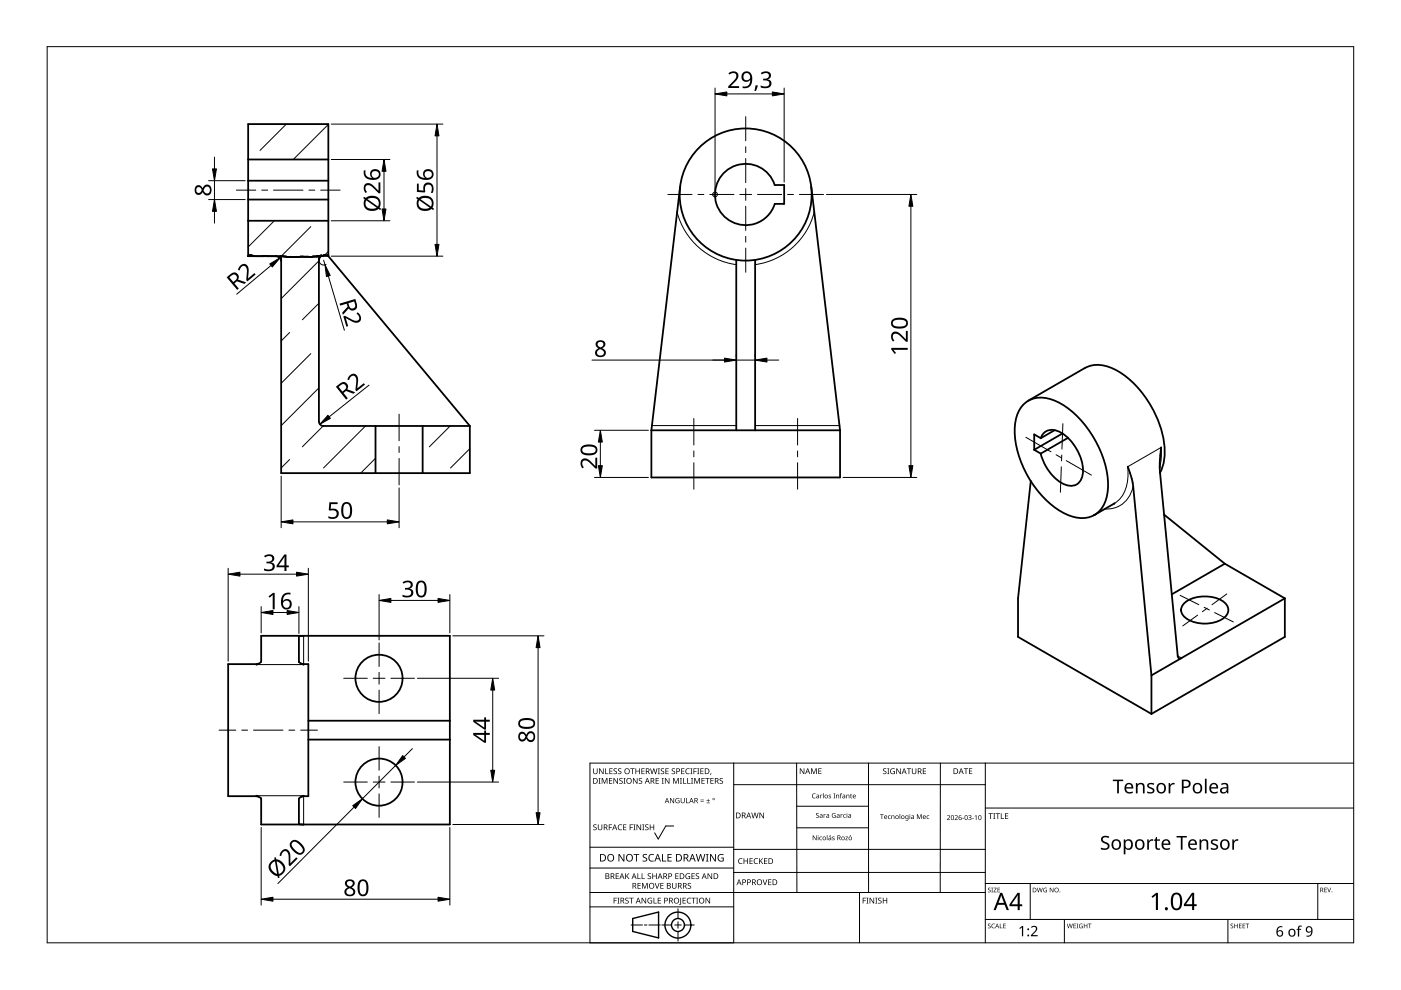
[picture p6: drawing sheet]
<svg xmlns="http://www.w3.org/2000/svg" width="297mm" height="210mm" viewBox="0 0 297 210" stroke-linecap="round" stroke-linejoin="round" font-family="sans-serif">
<g fill="none" stroke="#000" stroke-width=".21">
<path d="M60.7 26.3l-5.6 5.6M69.6 26.4l-7.4 7.4M58.2 46.8l-5.6 5.6M59.6 54.3h.1M65.9 48.1l-6.3 6.2M67.6 55.3l-8 8M69.6 53.3l-.8 .8M61.4 70.5l-1.8 1.8M65.9 75l-6.3 6.3M67.6 64.3l-3.5 3.5M61.4 97.4l-1.8 1.8M67.6 82.2l-8 8"/>
<path d="M68.5 90.3l-4.4 4.4M77.5 90.3l-8.9 8.9M79.6 97.2l-3.1 3.1M95.5 90.3l-4.5 4.4M99.6 95.1l-4.1 4.1"/>
</g>
<path d="M52.6 54.3a1.36 1.36 0 0 1 1.3 0M55.6 54.3h1.1M59 54.4l3.9 .1M62.9 54.5h-.6M63.8 54.4l-.9 .1M63.8 54.4h.8M66.4 54.4h-1.8M66.7 54.4h-.3M67.1 54.4h-.4M67.6 54.3l-.5 .1M69.6 54.2l-.8-.1-.4 .2-.3-.1-.5 .1" fill="none" stroke="#000" stroke-width=".38"/>
<g fill="none" stroke="#000" stroke-width=".38">
<path d="M52.6 38.3h17M52.6 33.8h17M144.2 39.6l-6.1 51.6M164.3 39.3a6.5 6.5 0 0 0-10-3.3 6.5 6.5 0 0 0 0 10.5 6.5 6.5 0 0 0 10-3.3M164.3 39.2h2v4h-2M172 39.6l6.1 51.6M52.6 54.3v-28h17v28M52.6 42.3h17M52.6 46.8h17M52.6 54.3h6M52.6 54.3l.5-.2 .8 .2M52.6 54.3h.1"/>
<path d="M55.6 54.3h1.1M59 54.4l-.4-.1a.98 .98 0 0 1 1 1M59 54.4l.6-.1v46h40v-10M62.3 54.5h.5M62.9 54.5h-.5M67.1 54.4l.5-.1zM67.6 54.3v35M67.6 54.3h.1M67.9 54.5l-.3 .7M68.3 54.2l-.5 .3M68.3 54.2l-.7 .1M68.6 54.2h-.3"/>
<path d="M68.6 54.2h.5M68.6 54.2h.1M68.7 54.1l-.1 .1M68.8 54.1h-.1M68.8 54.1l.3 .1M69.1 54.2h.2M69.3 54.2h.2M69.5 54.2l30.1 36.1M69.5 54.2h-.2M69.5 54.2h.1M156.1 55.1v36.1M160.1 55.1v36.1"/>
<path d="M67.6 89.3a1.07 1.07 0 0 0 1 1.1M79.6 90.3v10M89.6 90.3v10M99.6 90.3h-31M138.1 91.2h40M138.1 91.2v10h40v-10M217.3 85.5a5.9 5.9 0 0 1 6.6-.4 21.5 21.5 0 0 1 10.8 15.1 10.3 10.3 0 0 1-1.2 7.7 5.8 5.8 0 0 1-7.4 1.2 21 21 0 0 1-10.9-19 7.1 7.1 0 0 1 2.1-4.6zM218 84.9l12-6.9a6.8 6.8 0 0 1 7.1 .7 21.9 21.9 0 0 1 9.8 17.6 8.8 8.8 0 0 1-1 4M220.6 92.9a2.53 2.53 0 0 1 3.7-1.5 9.9 9.9 0 0 1 5.3 9.1 2.63 2.63 0 0 1-4.2 2.1 10.4 10.4 0 0 1-4.8-6.4M220.7 92.9l-1.4-.8v3.3M223.6 91.2l-2.9 1.7M225.3 91.9l-6 3.5"/>
<path d="M226.4 92.8l-5.7 3.4-1.4-.8M239.1 99h.1M239.1 99l.9 2.5 .3 1.7 3.8 40M246.2 94.9l-.3 3v2l3.8 39.2 .3 .5 .5-.1M246.2 94.9h.1M218.5 102l-2.7 24.9v8.1l28.3 16.4M236.3 106.7v.1M236.3 106.7l-4.3 2.5M246.8 109.1l12.9 10.4M259.7 119.5l-11.3 6.5M259.7 119.5l12.7 7.4M64.3 134.8l-.9 .1v5.5"/>
<path d="M251.3 127.7a7.5 7.5 0 0 1 8.3 0 2.07 2.07 0 0 1 .8 2 2.07 2.07 0 0 1-1.4 1.7 7.1 7.1 0 0 1-8.2-.9 1.84 1.84 0 0 1 .5-2.8zM272.4 126.9v8.1l-28.3 16.4M272.4 126.9l-28.3 16.3M54.4 140.8h-6v28h6M54.4 140.9h.1M54.7 140.8h-.3M54.8 140.7l-.4 .2M55.4 140.3l-.6 .4M55.4 140.3v-5.5h40v40h-40v-5.5l-.6-.4M63.4 140.4l1 .5M64 140.8h.3M64.4 140.8h1v28h-1"/>
<path d="M65.4 156.8h30M95.4 152.8h-30M244.1 143.2v8.2M54.4 168.8l.3 .1M54.4 168.7h.1M54.4 168.7l.4 .2M64 168.9l-.6 .4v5.4l.9 .2M64.3 168.8l-.2 .1M64.4 168.7l-.4 .2"/>
<circle cx="158.1" cy="41.2" r="14"/>
<circle cx="80.4" cy="143.8" r="5"/>
<circle cx="80.4" cy="165.8" r="5"/>
</g>
<path d="M68.6 54.2h.1M143.6 45a15.1 15.1 0 0 0 12.5 11.1M172.6 45a15 15 0 0 1-12.5 11.1M156.1 90.2h-17.9M178 90.2h-17.9M239.1 99a8.3 8.3 0 0 1-2.2 7.3l-.6 .4M239.1 99l7.1-4.1v2.5l-.3 1.7M240.2 103.2a5.7 5.7 0 0 1-5.9 4.7M64.4 134.8v6.1l-10-.1M249.7 139.1l.8 .4M54.4 168.8l10-.1v6.1" fill="none" stroke="#000" stroke-width=".21"/>
<path d="M10 9.9h277v190h-277z" fill="none" stroke="#000" stroke-width=".21"/>
<g fill="none" stroke="#000" stroke-width=".21">
<path d="M125.1 179.6h30.5M142.8 175.1h-1.6l-1.6 2.8-.8-1.3M155.6 166.4h53.3M155.6 161.8v38.1h-30.5v-38.1h161.9M168.9 161.8l.1 27.4M184.1 161.8l.1 27.4M184.1 170.9h-15.2M184.1 175.5h-15.2M199.4 161.8l-.1 27.4M208.9 161.8v38.1M287 171.3h-78.1M125.1 192.3h30.5"/>
<path d="M125.1 189.2h83.8M133.8 196.1h2.4M136.6 196.1h.6M140 196.1h-2.4M140.3 196.1h2.1M143.1 196.1h1.3M143.7 195.4v1.4M143.7 197.5v2M143.7 192.7v2M147.2 196.1h-2.1M155.5 185h53.4M155.6 180.1h53.3"/>
<path d="M155.6 184h-30.5M182.2 189.2v10.7M218.4 187.3v7.6M225.7 194.9v5M260.3 194.9v5M279.4 187.3v7.6M287 194.9h-78.1M287 187.3h-78.1"/>
</g>
<g fill="#000">
<path d="M125.8 174.9l.5-.1h.2l-.1 .2a.25 .25 0 0 0-.3-.1 .25 .25 0 0 0 0 .4 .42 .42 0 0 1 .4 .5 .42 .42 0 0 1-.7 .2v-.1a.27 .27 0 0 0 .5 0 .27 .27 0 0 0-.1-.4l-.4-.2zM125.8 162.9h.1v.8a.32 .32 0 0 0 .3 .3 .32 .32 0 0 0 .3-.3v-.8h.2v.8a.47 .47 0 0 1-.5 .4 .47 .47 0 0 1-.4-.4zM126.9 165h.4l-.1 .1v1l.1 .1h-.4l.1-.1v-1zM126.8 174.8h.1v.8a.32 .32 0 0 0 .3 .3 .32 .32 0 0 0 .3-.3v-.8h.2v.8a.47 .47 0 0 1-.5 .4 .47 .47 0 0 1-.4-.4zM127 162.9h.2l.6 1v-1h.2v1.2h-.2l-.7-1 .1 1h-.2zM127.6 165h.2l.4 1 .4-1h.2v1.2h-.2v-1.1l-.4 1.1h-.1l-.4-1.1v1.1h-.1zM128.3 162.9h.2v1.1h.5v.1h-.7zM129.1 174.8h.7v.1h-.6v.5h.5v.1h-.5v.5h-.1zM129.1 165h.7v.1h-.5v.4h.5v.1h-.5v.4h.5v.2h-.7zM129.2 162.9h.7v.1h-.5v.4h.4v.2h-.4v.4h.5v.1h-.7zM130.1 163l.5-.1 .2 .1v.1a.25 .25 0 0 0-.4-.1 .25 .25 0 0 0 0 .4 .42 .42 0 0 1 .4 .5 .42 .42 0 0 1-.7 .2v-.1a.27 .27 0 0 0 .5 0 .27 .27 0 0 0-.1-.4l-.4-.2zM130.1 165h.1l.7 1v-1h.1v1.2h-.2l-.6-1v1h-.1z"/>
<path d="M131.1 175l.5-.2 .3 .1-.1 .1a.49 .49 0 0 0-.7 .4 .49 .49 0 0 0 .8 .4 .57 .57 0 0 1-.8 0 .57 .57 0 0 1 0-.8zM131.1 163l.4-.1 .2 .1v.1a.25 .25 0 0 0-.4-.1 .25 .25 0 0 0 0 .4 .42 .42 0 0 1 .4 .5 .42 .42 0 0 1-.6 .2v-.1a.27 .27 0 0 0 .4 0 .27 .27 0 0 0-.1-.4l-.3-.2zM131.4 165.1l.4-.2 .2 .1v.1a.25 .25 0 0 0-.4-.1 .25 .25 0 0 0 0 .4l.4 .2v.4l-.4 .2-.3-.1 .1-.1a.27 .27 0 0 0 .4 .1 .27 .27 0 0 0-.1-.4l-.4-.3zM132.2 165h.4l-.1 .1v1l.1 .1h-.4l.1-.1v-1zM132.1 174.8h.7v.1h-.5v.4h.5v.1h-.5v.5h.5v.1h-.7zM133.5 174.8h.7v.1h-.5v.5h.5v.1h-.5v.5h-.2zM133.6 162.9h.9v.1h-.3v1.1h-.2v-1.1h-.4zM134.3 174.8h.4l-.1 .1v1l.1 .1h-.4l.1-.1v-1zM134.2 165h.2l.6 1v-1h.2v1.2h-.2l-.7-1v1h-.1zM134.7 162.9h.2v.5h.6v-.5h.2v1.2h-.2v-.5h-.6v.5h-.2zM135 174.8h.1l.7 1v-1h.1v1.2h-.2l-.6-1v1h-.1zM135.5 165.1l.4-.2 .2 .1v.1a.25 .25 0 0 0-.4-.1 .25 .25 0 0 0 0 .4l.4 .2v.4l-.4 .2-.3-.1 .1-.1a.27 .27 0 0 0 .4 .1 .27 .27 0 0 0-.1-.4l-.3-.3z"/>
<path d="M136.2 174.8h.4l-.1 .1v1l.1 .1h-.4l.1-.1v-1zM136 162.9h.7v.1h-.6v.4h.5v.2h-.5v.4h.6v.1h-.7zM136.8 174.9l.4-.1h.3l-.1 .2a.25 .25 0 0 0-.3-.1 .25 .25 0 0 0 0 .4 .42 .42 0 0 1 .4 .5 .42 .42 0 0 1-.7 .2v-.1a.27 .27 0 0 0 .5 0 .27 .27 0 0 0-.1-.4l-.4-.2zM137.8 174.8h.1v.5h.6v-.5h.2v1.2h-.2v-.6h-.6v.6h-.1zM137.8 162.9h.2l.3 1 .2-1h.2l.3 1 .2-1h.2l-.3 1.2h-.2l-.3-1-.3 1h-.1zM139 165h.7v.1h-.5v.4h.5v.1h-.5v.4h.5v.2h-.7zM139.5 162.9h.4l-.1 .1v1l.1 .1h-.4l.1-.1v-1zM140.3 165h.4l-.1 .1v1l.1 .1h-.4l.1-.1v-1zM140.1 163l.5-.1 .2 .1v.1a.25 .25 0 0 0-.4-.1 .25 .25 0 0 0 0 .4 .42 .42 0 0 1 .4 .5 .42 .42 0 0 1-.7 .2l.1-.1a.27 .27 0 0 0 .4 0 .27 .27 0 0 0-.1-.4l-.4-.2zM141.1 162.9h.7v.1h-.6v.4h.5v.2h-.5v.4h.6v.1h-.7zM141 165h.1l.7 1v-1h.1v1.2h-.1l-.7-1v1h-.1zM142.1 169.2h.1l.6 .9v-.9h.1v1.1h-.1l-.6-.9v.9h-.1z"/>
<path d="M142.5 163l.4-.1 .2 .1v.1a.25 .25 0 0 0-.4-.1 .25 .25 0 0 0 0 .4 .42 .42 0 0 1 .4 .5 .42 .42 0 0 1-.6 .2v-.1a.27 .27 0 0 0 .4 0 .27 .27 0 0 0-.1-.4l-.4-.2zM142.7 165h.2l.4 1 .4-1h.2v1.2h-.1v-1.1l-.4 1.1h-.2l-.4-1.1v1.1h-.1zM143.3 169.3l.5-.1 .3 .1-.1 .1a.45 .45 0 0 0-.7 .3 .45 .45 0 0 0 .6 .5v-.4h-.2v-.1h.4v.6a.6 .6 0 0 1-.8-.2 .6 .6 0 0 1 0-.8zM144.2 165h.4l-.2 .1v1l.2 .1h-.4l.1-.1v-1zM144.8 165h.2v1h.5v.2h-.7zM144.4 162.9h.7v.1h-.5v.4h.5v.2h-.5v.4h.5v.1h-.7zM144.3 169.2h.2v.7a.28 .28 0 0 0 .2 .3 .28 .28 0 0 0 .3-.3v-.7h.2v.7a.42 .42 0 0 1-.5 .4 .42 .42 0 0 1-.4-.4zM145.5 169.2h.1v1h.5v.1h-.6zM145.7 165h.2v1h.5v.2h-.7zM145.5 163.1l.3-.2 .4 .1v.1l-.3-.1a.49 .49 0 0 0-.4 .7 .49 .49 0 0 0 .7 .3 .57 .57 0 0 1-.8-.1 .57 .57 0 0 1 0-.8zM146.4 162.9h.4l-.1 .1v1l.1 .1h-.4l.1-.1v-1zM146.5 165h.5l-.2 .1v1l.2 .1h-.5l.2-.1v-1z"/>
<path d="M147 162.9h.7v.1h-.5v.5h.5v.1h-.5v.5h-.2zM147.2 165h.2l.4 1 .4-1h.2v1.2h-.2l.1-1.1-.5 1.1h-.1l-.4-1.1v1.1h-.1zM147.8 162.9h.5l-.2 .1v1l.2 .1h-.5l.2-.1v-1zM148.5 169.9h.7v.1h-.7zM148.5 169.5h.7v.2h-.7zM148.5 162.9h.7v.1h-.6v.4h.5v.2h-.5v.4h.6v.1h-.7zM148.7 165h.7v.1h-.5v.4h.5v.1h-.5v.4h.5v.2h-.7zM149.8 170.2h.7v.1h-.7zM149.5 165h.9v.1h-.3v1.1h-.2v-1.1h-.4zM150.1 169.4l.1 .3h.3l-.3 .1v.3l-.1-.3h-.3l.3-.1zM150.7 163.9h.1l-.2 .4zM150.6 165h.7v.1h-.5v.4h.5v.1h-.5v.4h.5v.2h-.7z"/>
<path d="M152.6 165.1l.4-.2 .3 .1-.1 .1a.25 .25 0 0 0-.4-.1 .25 .25 0 0 0 0 .4l.4 .2 .1 .4-.4 .2-.4-.1 .1-.1a.27 .27 0 0 0 .5 .1 .27 .27 0 0 0-.1-.4l-.4-.3zM159.3 172.3h.2l.2 1 .3-1h.1l.3 1 .3-1h.1l-.3 1.2h-.1l-.3-1-.3 1h-.2zM161 172.3h.2l.6 1v-1h.2v1.2h-.2l-.6-1v1h-.2zM169.6 162.9h.2l.6 1v-1h.1v1.2h-.1l-.7-1v1h-.1zM172 162.9h.2l.4 1 .3-1h.3v1.2h-.2v-1l-.4 1h-.1l-.4-1.1v1.1h-.1zM172.3 168.4l.6-.1h-.2a.42 .42 0 0 0-.4 .6 .42 .42 0 0 0 .6 .2 .48 .48 0 0 1-.7 0 .48 .48 0 0 1 .1-.7zM172.3 177.1h.2l.5 .9v-.9h.1v1h-.1l-.6-.8v.8h-.1zM173.4 177.4h.1v.7h-.1zM173.1 172.5l.3-.1h.2v.1a.25 .25 0 0 0-.4 0 .25 .25 0 0 0 0 .3 .25 .25 0 0 0 .3 .1l.1 .2-.1 .2-.4 .1-.1-.2a.25 .25 0 0 0 .4 .2 .25 .25 0 0 0 0-.4l-.4-.2zM173.8 177.5l.3-.1 .1 .1a.28 .28 0 0 0-.4 .3 .28 .28 0 0 0 .5 .2l-.2 .2-.3-.1zM173.5 162.9h.7v.1h-.5v.4h.4v.1h-.4v.5h.5v.1h-.7zM173.9 168.5l.1 .1 .3-.1-.2 .2-.1 .6h-.1z"/>
<path d="M174.5 168.2h.1v1.1h-.1zM174.6 172.6l.1 .2 .4-.2-.3 .3v.5h-.2zM175.3 177.1h.1v1h-.1zM176 177l.1 .1-.2 .2zM175.7 168.6l.5-.1-.4 .2 .4 .3v.2h-.5v-.1l.3 .1a.2 .2 0 0 0 0-.3 .2 .2 0 0 0-.2 0zM176.5 172.5l.4-.1h.3l-.1 .1a.42 .42 0 0 0-.6 .4 .42 .42 0 0 0 .6 .4v-.3l-.3-.1h.4v.5a.56 .56 0 0 1-.7-.2 .56 .56 0 0 1 0-.7zM176.5 177.4h.5l-.5 .2 .5 .2-.1 .3h-.5v-.1h.4a.2 .2 0 0 0 0-.2 .2 .2 0 0 0-.3-.1zM176.7 168.2h.4l-.1 .1 .1 1h-.4l.1-.1zM177.3 168.5l.1 .1a.29 .29 0 0 1 .3-.1 .29 .29 0 0 1 .2 .3v.5h-.1v-.5a.21 .21 0 0 0-.3-.2 .21 .21 0 0 0-.1 .3v.4h-.1zM178.2 168.2h.4l-.3 .2 .2 .2h-.2v.7h-.1v-.7h-.2zM178.2 172.6l.2 .2 .3-.2-.3 .3v.5h-.2zM178.9 172.7l.3-.1 .1 .2a.28 .28 0 0 0-.4 .2 .28 .28 0 0 0 .4 .3 .36 .36 0 0 1-.5 0 .36 .36 0 0 1 .1-.6z"/>
<path d="M179.5 172.6h.1v.8h-.1zM179.2 177.4h.6l-.4 .6 .4 .1h-.6l.4-.6zM179.4 168.5l.2 .1a.29 .29 0 0 1 .3-.1 .29 .29 0 0 1 .2 .3v.5h-.1v-.5a.21 .21 0 0 0-.3-.2 .21 .21 0 0 0-.1 .3v.4h-.2zM180.3 177l.2 .1-.3 .2zM180.4 168.3l.1 .2h.2l-.2 .1v.5l.2 .2-.4-.2-.1-.6zM186.6 172.6h.8v.1h-.4v1h-.1v-1h-.3zM187.3 163l.4-.1 .2 .1v.1a.25 .25 0 0 0-.4-.1 .25 .25 0 0 0 0 .4 .42 .42 0 0 1 .4 .5 .42 .42 0 0 1-.6 .2v-.1a.27 .27 0 0 0 .4 0 .27 .27 0 0 0-.1-.4l-.3-.2zM188.1 162.9h.5l-.2 .1v1l.2 .1h-.5l.2-.1v-1zM188.4 173l.3-.1 .1 .1a.28 .28 0 0 0-.4 .3 .28 .28 0 0 0 .4 .2 .36 .36 0 0 1-.5 0 .36 .36 0 0 1 .1-.5zM188.9 163.1l.5-.2 .3 .1v.1a.5 .5 0 0 0-.8 .4 .5 .5 0 0 0 .7 .5v-.4h-.3v-.1h.4v.6a.66 .66 0 0 1-.8-.1 .66 .66 0 0 1 0-.9zM189 172.9l.1 .1a.29 .29 0 0 1 .3-.1 .29 .29 0 0 1 .2 .3v.5h-.1v-.5a.21 .21 0 0 0-.2-.2 .21 .21 0 0 0-.2 .3v.4h-.1zM190.7 172.6h.2v1.1h-.2z"/>
<path d="M190 162.9h.2l.7 1-.1-1h.2v1.2h-.2l-.6-1v1h-.2zM192.3 162.9h.9v.1h-.4v1.1h-.2v-1.1h-.3zM192.8 172.9h.2v.8h-.2zM193.3 162.9h.2v.8a.32 .32 0 0 0 .3 .3 .32 .32 0 0 0 .3-.3v-.8h.2v.8a.47 .47 0 0 1-.5 .4 .47 .47 0 0 1-.5-.4zM194.4 172.6h.2l.3 .9 .3-.9h.2v1.1h-.1v-.9l-.4 .9-.4-.9v.9h-.1zM195.7 162.9h.6v.1h-.5v.4h.5v.2h-.5v.4h.5v.1h-.6zM196.5 173l.4-.1 .1 .1a.28 .28 0 0 0-.4 .3 .28 .28 0 0 0 .4 .2 .36 .36 0 0 1-.5 0 .36 .36 0 0 1 0-.5zM200.8 172.9a.37 .37 0 0 1 .6 .1 .37 .37 0 0 1-.3 .5l-.2 .2h.5v.2h-.6l.2-.4a.27 .27 0 0 0 .3-.4 .27 .27 0 0 0-.4-.1zM202.4 172.9a.37 .37 0 0 1 .6 .1 .37 .37 0 0 1-.2 .5l-.2 .2h.5v.2h-.7l.3-.4a.27 .27 0 0 0 .3-.4 .27 .27 0 0 0-.5-.1zM204 173.4h.4v.1h-.4zM204.4 162.9h.9v.1h-.4v1.1h-.2v-1.1h-.3zM205.3 172.9l.5-.1 .2 .3a.23 .23 0 0 0-.2 .2 .23 .23 0 0 0 .2 .2l-.2 .4-.4-.1-.1-.1a.26 .26 0 0 0 .4 .1 .26 .26 0 0 0 0-.4l-.2-.1a.23 .23 0 0 0 .3-.1 .23 .23 0 0 0-.1-.3 .23 .23 0 0 0-.3 .1z"/>
<path d="M206.1 173.4h.4v.1h-.4zM205.4 162.9h.7v.1h-.5v.4h.5v.1h-.5v.5h.5v.1h-.7zM206.7 173.1l.3-.3v1.1h-.1v-.9zM209.6 172.4h.9v.2h-.4v1h-.1v-1h-.4zM210.6 172.4h.4l-.1 .1v1l.1 .1h-.4l.1-.1v-1zM211.1 172.4h.9v.2h-.4v1h-.1v-1h-.4zM212.2 172.4h.2v1.1h.5v.1h-.7zM213.1 172.4h.7v.2h-.6v.3h.5v.2h-.5v.4h.6v.1h-.7zM233.6 177.5a1.38 1.38 0 0 1 1.6-.1l-.1 .3-.4-.1a.55 .55 0 0 0-.9 .3 .55 .55 0 0 0 .6 .6 .88 .88 0 0 1 .8 1.2 .88 .88 0 0 1-1.2 .5l-.6-.1v-.4l.2 .1a.82 .82 0 0 0 1.3-.4l-.2-.3-.4-.2a.88 .88 0 0 1-.7-1.4zM235.9 165.3h2.2v.3h-.9v2.6h-.3v-2.6h-1zM240.8 166h.3l.1 .3a.83 .83 0 0 1 .9-.3 .83 .83 0 0 1 .6 .8v1.4h-.4v-1.4a.59 .59 0 0 0-.7-.5 .59 .59 0 0 0-.4 .8v1.1h-.4zM243.2 178h.3l.1 .4 .4-.4h.5v.3h-.5l-.3 .3-.1 1.6h-.4z"/>
<path d="M243.3 166.2a1.29 1.29 0 0 1 1.4-.1l-.1 .3-.5-.1a.35 .35 0 0 0-.5 .1 .35 .35 0 0 0 .4 .5l.1 .1a.66 .66 0 0 1 .7 .7 .66 .66 0 0 1-.9 .6l-.7-.2v-.3l.7 .2 .5-.2v-.3l-.7-.3a.58 .58 0 0 1-.4-1zM245.1 177.5h.2v.5h.6v.2h-.6v1.3l.2 .4h.5v.2a.67 .67 0 0 1-1.1-.6v-1.3h-.3v-.1l.3-.2zM247.8 166h.3v.4l.4-.4h.6l-.1 .3-.5 .1-.3 .3-.1 1.5h-.3zM256.8 178.2a1.29 1.29 0 0 1 1.4-.1l-.1 .3-.5-.2a.35 .35 0 0 0-.5 .2 .35 .35 0 0 0 .4 .4l.1 .1a.66 .66 0 0 1 .7 .8 .66 .66 0 0 1-.9 .5l-.7-.1v-.4l.7 .2 .5-.2v-.3l-.7-.3a.58 .58 0 0 1-.4-.9zM261.3 178h.3v.4l.4-.4h.6l-.1 .3h-.5l-.3 .3-.1 1.6h-.3zM130.1 190.3h.7v.2h-.5v.4h.4v.1h-.4v.6h-.2zM130.5 185.2h.7v.1h-.5v.4h.5v.1h-.5v.4h.5v.2h-.7zM130.9 190.3h.4l-.1 .2v.9l.1 .2h-.4l.1-.2v-.9zM131.1 181.1h.3l.8 1.3v-1.3h.2v1.6h-.3l-.8-1.4v1.4h-.2zM132.6 190.5l.4-.2 .3 .1-.1 .1a.25 .25 0 0 0-.4-.1 .25 .25 0 0 0 0 .4 .4 .4 0 0 1 .5 .3 .4 .4 0 0 1-.3 .5 .4 .4 0 0 1-.5-.2h.1a.27 .27 0 0 0 .5 .1 .27 .27 0 0 0-.1-.5l-.4-.2zM132.6 185.2h.1v.6l.6-.6h.1l-.4 .5 .5 .7h-.2l-.5-.6-.1 .6h-.1zM133.4 190.3h.9v.2h-.4v1.1h-.1v-1.1h-.4z"/>
<path d="M134.3 181.1h1.2v.2h-.5v1.4h-.2v-1.4h-.5zM135.2 185.2h.1v1h.5v.2h-.6zM135.2 187.2h.6v.1h-.5v.4h.5v.2h-.5v.4h.5v.1h-.6zM136 185.2h.2v1h.5v.2h-.7zM136.1 187.2h.2l.4 1 .4-1h.2v1.2h-.1v-1l-.4 1h-.2l-.4-1 .1 1h-.2zM136 190.3h.2l.7 1.1-.1-1.1h.2v1.3h-.2l-.6-1v1h-.2zM136.3 181.2l.4-.1h.5l-.2 .2a.33 .33 0 0 0-.5 .1 .33 .33 0 0 0 .4 .4 .49 .49 0 0 1 .3 .7 .49 .49 0 0 1-.8 .2l-.2-.1v-.2l.3 .1a.35 .35 0 0 0 .5-.2 .35 .35 0 0 0-.4-.4l-.3-.3zM137.4 190.5l.6-.2 .3 .1-.1 .1a.5 .5 0 0 0-.8 .4 .5 .5 0 0 0 .7 .5v-.3h-.3v-.2h.5v.6a.66 .66 0 0 1-.9-.1 .66 .66 0 0 1 0-.9zM137.4 185.3l.4-.2 .2 .1v.1a.25 .25 0 0 0-.4-.1 .25 .25 0 0 0 0 .4 .42 .42 0 0 1 .4 .6 .42 .42 0 0 1-.6 .2v-.2a.27 .27 0 0 0 .4 .1 .27 .27 0 0 0-.1-.4l-.3-.3zM137.7 181.3l.4-.2h.6l-.1 .2-.4-.1a.64 .64 0 0 0-.5 .9 .64 .64 0 0 0 .9 .3v.2a.83 .83 0 0 1-1-.3 .83 .83 0 0 1 .1-1zM138.6 190.3h.1v1.1h.5v.2h-.6zM138.8 187.2h.2l.3 1.1 .4-1.1h.1l-.4 1.2h-.1z"/>
<path d="M138.3 185.2h.2v.5h.6v-.5h.1v1.2h-.1v-.6h-.6v.6h-.2zM139.5 190.3h.6v.2h-.5v.4h.5v.1h-.5v.4h.5v.2h-.6zM140.4 181.1h.2v1.4h.7v.2h-.9zM140 187.2h.7v.1h-.5v.4h.5v.2h-.5v.4h.5v.1h-.7zM141.5 181.1h.9v.2h-.7v.4h.7v.2h-.7v.6h.7v.2h-.9zM142.5 187.2h.1v.8a.32 .32 0 0 0 .4 .3 .32 .32 0 0 0 .3-.3v-.8h.1v.8a.47 .47 0 0 1-.4 .4 .47 .47 0 0 1-.5-.4zM143.2 185.2h.7v.1h-.6v.4h.5v.1h-.5v.4h.6v.2h-.7zM144.2 190.3h.2v1.3l-.1 .2-.3 .1v-.2l.2-.1zM144.7 190.3h.7v.2h-.5v.4h.5v.1h-.5v.4h.5v.2h-.7zM145.5 185.3l.4-.2 .4 .1-.1 .1a.5 .5 0 0 0-.7 .4 .5 .5 0 0 0 .7 .5v-.3h-.3v-.2h.4v.6a.66 .66 0 0 1-.9-.1 .66 .66 0 0 1 .1-.9zM145.8 190.5l.3-.2 .4 .1v.1h-.3a.49 .49 0 0 0-.4 .6 .49 .49 0 0 0 .7 .3 .57 .57 0 0 1-.8 0 .57 .57 0 0 1 0-.8zM145.9 187.3l.4-.1 .2 .1v.1a.25 .25 0 0 0-.4-.1 .25 .25 0 0 0 0 .4l.4 .2v.3l-.4 .2h-.3l.1-.1a.27 .27 0 0 0 .4 0 .27 .27 0 0 0-.1-.4l-.4-.2z"/>
<path d="M146.6 190.3h.9v.2h-.4v1.1h-.1v-1.1h-.4zM146.6 185.2h.7v.1h-.5v.4h.5v.1h-.5v.4h.5v.2h-.7zM147.6 190.3h.4l-.1 .2v.9l.1 .2h-.4l.1-.2v-.9zM147.6 185.3l.4-.2 .2 .1v.1a.25 .25 0 0 0-.4-.1 .25 .25 0 0 0 0 .4 .42 .42 0 0 1 .4 .6 .42 .42 0 0 1-.7 .2l.1-.2a.27 .27 0 0 0 .4 .1 .27 .27 0 0 0-.1-.4l-.4-.3zM147.5 181.1h.2l.4 1.3 .3-1.3h.2l.4 1.3 .3-1.3h.2l-.4 1.6h-.2l-.4-1.4-.3 1.4h-.2zM149.7 181.1h.5l-.2 .1v1.3l.2 .2h-.5l.1-.2v-1.3zM149.6 190.3h.2l.6 1.1v-1.1h.2v1.3h-.2l-.7-1v1h-.1zM150 185.2h.2l.6 1v-1h.2v1.2h-.2l-.6-1v1h-.2zM150.5 181.1h.3l.8 1.3v-1.3h.2v1.6h-.2l-.9-1.4v1.4h-.2zM152.4 181.3l.7-.2h.3l-.1 .2a.65 .65 0 0 0-1 .5 .65 .65 0 0 0 .9 .7v-.5h-.3v-.2h.5v.8a.86 .86 0 0 1-1.1-.2 .86 .86 0 0 1 .1-1.1zM156.7 182.1l.4-.1h.3v.2a.49 .49 0 0 0-.7 .4 .49 .49 0 0 0 .7 .4 .57 .57 0 0 1-.8 0 .57 .57 0 0 1 0-.8zM157.7 182h.1v.5h.6v-.5h.2v1.2h-.2v-.6h-.6v.6h-.1z"/>
<path d="M158.9 182h.7v.1h-.5v.4h.5v.1h-.5v.4h.5v.2h-.7zM160 182.1l.4-.1h.3v.2a.49 .49 0 0 0-.7 .4 .49 .49 0 0 0 .7 .4 .57 .57 0 0 1-.8 0 .57 .57 0 0 1 0-.8zM161.7 186.4l.1 .1 .4 1 .3-1h.2l-.4 1.2h-.2zM160.9 182h.2v.6l.5-.6h.2l-.5 .5 .5 .7h-.2l-.4-.6-.1 .6h-.2zM162 182h.7v.1h-.6v.4h.5v.1h-.5v.4h.6v.2h-.7zM162.9 186.5h.6v.1h-.5v.4h.5v.1h-.5v.4h.5v.2h-.6zM182.9 190.3h.7v.2h-.5v.4h.5v.1h-.5v.6h-.2zM183.7 190.3h.4l-.1 .2v.9l.1 .2h-.4l.1-.2v-.9zM184.4 190.3h.1l.7 1v-1h.1v1.3h-.1l-.7-1v1h-.1zM185.6 190.3h.4l-.1 .2v.9l.1 .2h-.4l.1-.2v-.9zM186.2 190.5l.5-.2 .2 .1v.1a.25 .25 0 0 0-.4-.1 .25 .25 0 0 0 0 .4l.4 .2v.4l-.4 .2-.3-.1v-.1a.27 .27 0 0 0 .5 .1 .27 .27 0 0 0-.1-.5l-.4-.2zM187.2 190.3h.1v.6h.6v-.6h.2v1.3h-.2v-.6h-.6v.6h-.1z"/>
<path d="M209.5 188.3l.3-.1 .2 .2a.24 .24 0 0 0-.3-.1 .24 .24 0 0 0-.1 .3 .24 .24 0 0 0 .3 .1l.2 .2-.1 .2-.4 .1-.2-.2a.23 .23 0 0 0 .4 .2 .23 .23 0 0 0 0-.4l-.3-.2zM209.5 195.9l.3-.1 .2 .2a.24 .24 0 0 0-.3-.1 .24 .24 0 0 0-.1 .3 .24 .24 0 0 0 .3 .1 .31 .31 0 0 1 0 .5 .31 .31 0 0 1-.5-.1 .23 .23 0 0 0 .4 .1 .23 .23 0 0 0 0-.4l-.3-.2zM210.2 188.2h.3l-.1 .1 .1 .9h-.3l.1-.1zM210.3 196l.4-.2 .2 .1v.1a.39 .39 0 0 0-.6 .3 .39 .39 0 0 0 .6 .4 .46 .46 0 0 1-.7-.1 .46 .46 0 0 1 .1-.6zM210.7 188.2h.6l-.5 .9h.5v.1h-.7l.5-.9h-.4zM212 195.8h.1v.9l.4 .1h-.5zM211.5 188.2h.5l-.4 .1v.3h.4l-.4 .1v.4l.4 .1h-.5zM212.7 195.8h.5l-.4 .1v.3h.4l-.4 .2v.3l.4 .1h-.5zM216.1 196.8l.6-.5h.2v2.2h-.2v-1.9l-.4 .4zM218.6 196.5a.76 .76 0 0 1 1.2 0 .76 .76 0 0 1-.3 1.2l-.6 .6h1.1v.2h-1.4v-.2l.7-.8a.52 .52 0 0 0 .3-.8 .52 .52 0 0 0-.9 0zM219.8 188.2h.2l.2 .8 .2-.8h.1l.3 .8 .2-.8h.1l-.3 1h-.1l-.2-.8-.3 .8h-.1zM221.3 188.3h.7h-.1a.4 .4 0 0 0-.6 .4 .4 .4 0 0 0 .6 .4v-.3l-.2-.1h.3v.5a.53 .53 0 0 1-.7-.2 .53 .53 0 0 1 0-.7z"/>
<path d="M222.6 188.2h.1l.5 .8v-.8h.1v1h-.1l-.5-.8v.8h-.1zM226.2 195.8h.1l.2 .9 .3-.9h.1l.2 .9 .2-.9h.1l-.2 1h-.1l-.3-.8-.2 .8h-.1zM227.6 195.8h.5l-.4 .1v.3h.4l-.4 .2v.3l.4 .1h-.5zM228.3 195.8h.3l-.1 .1 .1 .9h-.3l.1-.1zM228.9 196l.7-.1-.2 .1a.4 .4 0 0 0-.5 .3 .4 .4 0 0 0 .5 .4v-.3l-.2-.1h.4v.5a.53 .53 0 0 1-.7-.1 .53 .53 0 0 1 0-.7zM229.8 195.8h.1v.4h.5v-.4h.1v1h-.1v-.4h-.5v.4h-.1zM230.7 195.8h.7l-.3 .1v.9h-.1v-.9zM244.2 190.1l.9-.8h.4v3.6h-.4v-3.1l-.7 .6zM249.4 177.2h2.2v.4h-.9v2.6h-.3v-2.6h-1zM254.3 178h.3l.1 .3a.83 .83 0 0 1 .9-.3 .83 .83 0 0 1 .6 .7v1.5h-.4v-1.4a.59 .59 0 0 0-.7-.6 .59 .59 0 0 0-.4 .8v1.2h-.4zM260.9 195.9l.4-.1 .1 .2a.24 .24 0 0 0-.3-.1 .24 .24 0 0 0-.1 .3 .24 .24 0 0 0 .4 .1 .31 .31 0 0 1 0 .5 .31 .31 0 0 1-.5-.1 .23 .23 0 0 0 .3 .1 .23 .23 0 0 0 .1-.4l-.4-.2zM261.7 195.8h.1v.4h.5v-.4h.1v1h-.1v-.4h-.5v.4h-.1z"/>
<path d="M262.7 195.8h.5l-.4 .1v.3h.4l-.4 .2v.3l.4 .1h-.5zM263.5 195.8h.5l-.4 .1v.3h.4l-.4 .2v.3l.4 .1h-.5zM264.1 195.8h.7l-.3 .1v.9h-.1v-.9zM275.3 196.4l.7-.1v.2h-.4l-.1 .2-.1 .2h.5v.2h-.5v1.5h-.2v-1.5h-.3l.3-.2zM280.8 188.2h.5l-.4 .1v.3h.4l-.4 .1v.4l.4 .1h-.5zM281.4 188.2h.1l.3 .8 .3-.8h.1l-.3 1h-.1z"/>
<path d="M125.8 165h.3a.54 .54 0 0 1 .6 .6 .56 .56 0 0 1-.6 .6h-.3zM125.9 165.1v.9h.2a.43 .43 0 0 0 .5-.4 .41 .41 0 0 0-.5-.5z"/>
<path d="M128 174.8h.3a.35 .35 0 0 1 .5 .2 .35 .35 0 0 1-.3 .5l.4 .5h-.2l-.3-.5h-.2v.5h-.2zM128.2 174.9v.5h.1a.23 .23 0 0 0 .3-.2 .23 .23 0 0 0-.3-.3z"/>
<path d="M130.3 174.8h.1l.5 1.2h-.2l-.1-.4h-.5l-.2 .4h-.1zM130.3 175l-.2 .5h.4z"/>
<path d="M132.3 163.5a.61 .61 0 0 1 1.2 0 .61 .61 0 0 1-1.2 0zM132.7 163.1l-.1 .4a.45 .45 0 0 0 .5 .4 .45 .45 0 0 0 .3-.5 .45 .45 0 0 0-.5-.4z"/>
<path d="M132.7 165.6a.61 .61 0 0 1 1.2 0 .61 .61 0 0 1-1.2 0zM133.1 165.2a.47 .47 0 0 0-.1 .7 .47 .47 0 0 0 .7-.1 .45 .45 0 0 0 0-.6 .45 .45 0 0 0-.6 0z"/>
<path d="M136.9 162.9h.4a.35 .35 0 0 1 .4 .3 .35 .35 0 0 1-.2 .4l.3 .5h-.2l-.3-.5h-.2v.5h-.2zM137.1 163v.5h.2a.23 .23 0 0 0 .3-.2 .23 .23 0 0 0-.3-.3z"/>
<path d="M137.2 165h.1l.5 1.2h-.2l-.1-.4h-.5l-.1 .4h-.2zM137.2 165.1l-.2 .6h.4z"/>
<path d="M138 165h.3a.35 .35 0 0 1 .4 .2 .35 .35 0 0 1-.2 .4l.3 .6h-.2l-.3-.5h-.2v.5h-.1zM138.1 165.1v.4h.2a.23 .23 0 0 0 .3-.2 .23 .23 0 0 0-.3-.2z"/>
<path d="M141.4 169.2h.1l.4 1.1h-.1l-.2-.3h-.4l-.1 .3h-.2zM141.4 169.3l-.2 .5h.4z"/>
<path d="M143.4 162.9h.3a.41 .41 0 0 1 .5 .5 .41 .41 0 0 1-.6 .3v.4h-.2zM143.6 163v.5a.29 .29 0 0 0 .4-.2 .29 .29 0 0 0-.4-.3z"/>
<path d="M146.5 169.2h.2l.4 1.1h-.2l-.1-.3h-.4l-.2 .3h-.1zM146.6 169.3l-.2 .5h.4z"/>
<path d="M147.2 169.2h.3a.31 .31 0 0 1 .4 .2 .31 .31 0 0 1-.2 .4l.3 .5h-.1l-.3-.5h-.2v.5h-.2zM147.4 169.3v.4h.1a.21 .21 0 0 0 .3-.2 .21 .21 0 0 0-.3-.2z"/>
<path d="M149.4 162.9h.4a.61 .61 0 0 1 .6 .6 .61 .61 0 0 1-.6 .6h-.4zM149.6 163v1h.2a.48 .48 0 0 0 .4-.5 .48 .48 0 0 0-.4-.5z"/>
<path d="M151.1 169.4a.24 .24 0 0 1 .4 0 .24 .24 0 0 1-.4 0zM151.2 169.4a.15 .15 0 0 0 .3 0 .15 .15 0 0 0-.3 0z"/>
<path d="M151.6 165h.3a.35 .35 0 0 1 .4 .2 .35 .35 0 0 1-.2 .4l.3 .6h-.1l-.3-.5h-.3v.5h-.1zM151.7 165.1v.4h.2a.23 .23 0 0 0 .3-.2 .23 .23 0 0 0-.3-.2z"/>
<path d="M156.1 172.3h.3a.54 .54 0 0 1 .6 .6 .56 .56 0 0 1-.6 .6h-.3zM156.2 172.4v1h.2a.48 .48 0 0 0 .5-.5 .48 .48 0 0 0-.5-.5z"/>
<path d="M157.3 172.3h.3a.35 .35 0 0 1 .5 .2 .35 .35 0 0 1-.3 .5l.4 .5h-.2l-.3-.5h-.3v.5h-.1zM157.4 172.4v.5h.2a.23 .23 0 0 0 .3-.3 .23 .23 0 0 0-.3-.2z"/>
<path d="M158.7 172.3h.1l.5 1.2h-.2l-.1-.4h-.5l-.2 .4h-.1zM158.7 172.4l-.2 .6h.4z"/>
<path d="M171.2 162.9h.1l.5 1.2h-.2l-.1-.4h-.5l-.1 .4h-.2zM171.2 163.1l-.1 .5h.3z"/>
<path d="M173.1 168.5l.5 .1 .1 .7-.2-.2a.26 .26 0 0 1-.3 .2 .26 .26 0 0 1-.1-.4 .26 .26 0 0 1 .3-.1h.1v-.2zM173.2 169a.17 .17 0 0 0 .1 .2 .17 .17 0 0 0 .2-.1v-.2z"/>
<path d="M173.9 172.7h.5v.7l-.1-.1a.26 .26 0 0 1-.4 .1 .26 .26 0 0 1-.1-.3 .26 .26 0 0 1 .3-.2h.2l-.1-.1zM173.9 173.1a.19 .19 0 0 0 .3 .2 .19 .19 0 0 0 .1-.3z"/>
<path d="M174.3 177.8a.4 .4 0 0 1 .8 0 .4 .4 0 0 1-.8 0zM174.5 177.8a.3 .3 0 0 0 .6 0 .3 .3 0 0 0-.6 0z"/>
<path d="M174.8 168.9a.38 .38 0 0 1 .7 0 .38 .38 0 0 1-.7 0zM174.9 168.9a.3 .3 0 0 0 .6 0 .3 .3 0 0 0-.6 0z"/>
<path d="M175.2 172.7h.5l.1 .7-.1-.1a.26 .26 0 0 1-.4 .1 .26 .26 0 0 1-.1-.3 .26 .26 0 0 1 .3-.2h.2l-.1-.1zM175.3 173.1v.2h.2l.2-.3z"/>
<path d="M175.7 177.4l.5 .1v.6l-.1-.1a.26 .26 0 0 1-.3 .2 .26 .26 0 0 1-.2-.4 .26 .26 0 0 1 .4-.1h.1v-.2zM175.8 177.8v.2l.1 .1 .2-.3z"/>
<path d="M177.5 177.1h.3a.29 .29 0 0 1 .4 .2 .29 .29 0 0 1-.2 .4l.3 .4h-.2l-.2-.4h-.2v.4h-.2zM177.7 177.2v.4h.1a.2 .2 0 0 0 .3-.2 .2 .2 0 0 0-.3-.2z"/>
<path d="M177.5 172.7h.5v.7l-.1-.1a.26 .26 0 0 1-.4 .1 .26 .26 0 0 1-.1-.3 .26 .26 0 0 1 .3-.2h.2l-.1-.1zM177.5 173.1a.19 .19 0 0 0 .3 .2 .19 .19 0 0 0 .1-.3z"/>
<path d="M178.3 177.8a.4 .4 0 0 1 .8 0 .4 .4 0 0 1-.8 0zM178.5 177.8a.3 .3 0 0 0 .6 0 .3 .3 0 0 0-.6 0z"/>
<path d="M178.7 168.5l.5 .1v.7l-.1-.2a.26 .26 0 0 1-.4 .2 .26 .26 0 0 1-.1-.4 .26 .26 0 0 1 .4-.1h.1l-.1-.2zM178.7 169a.19 .19 0 0 0 .3 .2 .19 .19 0 0 0 .1-.3z"/>
<path d="M179.9 172.7h.5v.7l-.1-.1a.26 .26 0 0 1-.3 .1 .26 .26 0 0 1-.2-.3 .26 .26 0 0 1 .4-.2h.1v-.1zM180 173.1a.19 .19 0 0 0 .2 .2 .19 .19 0 0 0 .1-.3z"/>
<path d="M179.9 177.8a.38 .38 0 0 1 .7 0 .38 .38 0 0 1-.7 0zM180 177.8a.3 .3 0 0 0 .6 0 .3 .3 0 0 0-.6 0z"/>
<path d="M180.9 168.6h.5l.1 .3-.6 .1 .2 .1h.3a.37 .37 0 0 1-.5 0 .37 .37 0 0 1 0-.5zM181 168.6l-.1 .2h.4l-.1-.2z"/>
<path d="M187.5 173h.5l.1 .3h-.5l.1 .2h.4v.1h-.5zM187.6 173v.2h.4l-.1-.2z"/>
<path d="M189.8 173.3a.38 .38 0 0 1 .7 0 .38 .38 0 0 1-.7 0zM190 173.3a.27 .27 0 0 0 .5 0 .27 .27 0 0 0-.5 0z"/>
<path d="M191 173.3a.4 .4 0 0 1 .8 0 .4 .4 0 0 1-.8 0zM191.2 173.3a.27 .27 0 0 0 .5 0 .27 .27 0 0 0-.5 0z"/>
<path d="M191.6 162.9h.2l.4 1.2h-.1l-.2-.4h-.4l-.2 .4h-.1zM191.7 163.1l-.2 .5h.4z"/>
<path d="M192.1 172.9h.5v.8l-.3 .3-.3-.2a.29 .29 0 0 0 .3 .1 .29 .29 0 0 0 .2-.3 .38 .38 0 0 1-.6-.1 .38 .38 0 0 1 .2-.6zM192 173.3a.27 .27 0 0 0 .5 0 .27 .27 0 0 0-.5 0z"/>
<path d="M193.2 172.9l.5 .1 .1 .7-.1-.2a.26 .26 0 0 1-.4 .2 .26 .26 0 0 1-.1-.4 .26 .26 0 0 1 .3-.1h.2l-.1-.2zM193.3 173.3a.19 .19 0 0 0 .2 .3 .19 .19 0 0 0 .2-.3z"/>
<path d="M194.6 162.9h.3a.35 .35 0 0 1 .5 .2 .35 .35 0 0 1-.3 .5l.4 .5h-.2l-.3-.5h-.3v.5h-.1zM194.7 163v.5h.2a.23 .23 0 0 0 .3-.2 .23 .23 0 0 0-.3-.3z"/>
<path d="M195.7 173h.5l.1 .3-.5 .1 .1 .1h.4a.37 .37 0 0 1-.6 0 .37 .37 0 0 1 0-.5zM195.8 173v.2h.4l-.1-.2z"/>
<path d="M201.7 172.9l.3-.1 .2 .3v.5l-.2 .3-.2-.1-.2-.2zM201.8 173l-.1 .2a.38 .38 0 0 0 .3 .5 .41 .41 0 0 0 .2-.4 .41 .41 0 0 0-.4-.3z"/>
<path d="M202.2 162.9h.3a.55 .55 0 0 1 .6 .6 .56 .56 0 0 1-.6 .6h-.3zM202.3 163v1h.2a.48 .48 0 0 0 .5-.5 .48 .48 0 0 0-.5-.5z"/>
<path d="M203.4 172.9l.4-.1-.3 .2-.1 .3a.35 .35 0 0 1 .5 .2 .35 .35 0 0 1-.4 .5 .35 .35 0 0 1-.3-.5zM203.3 173.6a.25 .25 0 0 0 .5 0 .25 .25 0 0 0-.5 0z"/>
<path d="M203.7 162.9h.2l.4 1.2h-.1l-.2-.4h-.5l-.1 .4h-.2zM203.8 163.1l-.2 .5h.4z"/>
<path d="M204.6 172.9l.4-.1 .1 .3 .1 .5-.2 .3-.3-.1-.2-.2zM204.7 173v.1a.37 .37 0 0 0-.1 .4 .37 .37 0 0 0 .4 .2 .4 .4 0 0 0 .1-.5 .4 .4 0 0 0-.4-.2z"/>
<path d="M207.5 172.9l.4-.1 .2 .3v.5l-.2 .3-.3-.1-.2-.2zM207.6 173l-.1 .2a.38 .38 0 0 0 .3 .5 .41 .41 0 0 0 .2-.4 .41 .41 0 0 0-.4-.3z"/>
<path d="M235.9 178.2a1.07 1.07 0 0 1 1.5 .1 1.07 1.07 0 0 1 0 1.5 1.07 1.07 0 0 1-1.5 0 1.44 1.44 0 0 1 0-1.6zM236.3 178.3a.83 .83 0 0 0-.2 1.1 .83 .83 0 0 0 1 .4 .85 .85 0 0 0 .2-1 .85 .85 0 0 0-.9-.5z"/>
<path d="M238.7 166.3a.94 .94 0 0 1 1.1-.2 .94 .94 0 0 1 .5 1.1h-1.5a.83 .83 0 0 0 .5 .8 .83 .83 0 0 0 .9-.2v.3a1.19 1.19 0 0 1-1.6-.2 1.19 1.19 0 0 1 .1-1.6zM239 166.4l-.2 .5h1.1a.54 .54 0 0 0-.3-.6 .54 .54 0 0 0-.6 .1z"/>
<path d="M240.9 178.2a1.07 1.07 0 0 1 1.5 .1 1.07 1.07 0 0 1-.1 1.5 1.07 1.07 0 0 1-1.5 0 1.44 1.44 0 0 1 .1-1.6zM241.3 178.3a.83 .83 0 0 0-.3 1.1 .83 .83 0 0 0 1 .4 .85 .85 0 0 0 .3-1 .85 .85 0 0 0-.9-.5z"/>
<path d="M245.5 166.3a1.02 1.02 0 0 1 1.1-.2 1.02 1.02 0 0 1 .6 1 1.06 1.06 0 0 1-1.3 1.1 1.06 1.06 0 0 1-.6-1.6zM245.8 166.4a.85 .85 0 0 0-.2 1 .85 .85 0 0 0 .9 .5 .82 .82 0 0 0 .3-1.1 .82 .82 0 0 0-1-.4z"/>
<path d="M250.6 165.3h.7a.92 .92 0 0 1 1.1 .9 .92 .92 0 0 1-1.1 .9h-.4v1.1h-.3zM250.9 165.6v1.2a.73 .73 0 0 0 .9-.1 .73 .73 0 0 0 .2-.8l-.4-.3z"/>
<path d="M253.1 166.3a1.08 1.08 0 0 1 1.6 .1 1.08 1.08 0 0 1-.2 1.5 1.08 1.08 0 0 1-1.5-.2 1.47 1.47 0 0 1 .1-1.4zM253.5 166.4l-.3 .7a.69 .69 0 0 0 .8 .8 .69 .69 0 0 0 .5-1 .64 .64 0 0 0-.3-.6 .64 .64 0 0 0-.7 .1z"/>
<path d="M256.7 166.3a.94 .94 0 0 1 1.1-.2 .94 .94 0 0 1 .5 1.1h-1.5a.83 .83 0 0 0 .5 .8 .83 .83 0 0 0 .9-.2v.3a1.19 1.19 0 0 1-1.6-.2 1.19 1.19 0 0 1 .1-1.6zM257 166.4l-.2 .5h1.1a.53 .53 0 0 0-.7-.6z"/>
<path d="M258.9 166.2a.9 .9 0 0 1 .9-.2 .9 .9 0 0 1 .6 .7v1.5h-.2l-.1-.3a.74 .74 0 0 1-1 .4 .74 .74 0 0 1-.4-1 .74 .74 0 0 1 1-.4h.4a.51 .51 0 0 0-.2-.6 .51 .51 0 0 0-.6 0l-.3 .1zM259.1 167.3v.5l.3 .2a.63 .63 0 0 0 .7-.9z"/>
<path d="M259 178.2a1.07 1.07 0 0 1 1.5 .1 1.07 1.07 0 0 1-.1 1.5 1.07 1.07 0 0 1-1.5 0 1.44 1.44 0 0 1 .1-1.6zM259.3 178.3a.83 .83 0 0 0-.2 1.1 .83 .83 0 0 0 1 .4 .85 .85 0 0 0 .2-1 .85 .85 0 0 0-.9-.5z"/>
<path d="M128.4 185.2h.3a.31 .31 0 0 1 .5 .1 .31 .31 0 0 1-.3 .4 .33 .33 0 0 1 .3 .4 .33 .33 0 0 1-.4 .3h-.4zM128.5 185.8v.4h.3a.23 .23 0 0 0 .3-.2 .23 .23 0 0 0-.3-.2zM128.5 185.3v.4h.2a.21 .21 0 0 0 .3-.2 .21 .21 0 0 0-.3-.2z"/>
<path d="M127.2 181.1h.5a.71 .71 0 0 1 .8 .8 .73 .73 0 0 1-.8 .8h-.5zM127.4 181.2v1.3h.2a.56 .56 0 0 0 .7-.6 .54 .54 0 0 0-.6-.7z"/>
<path d="M129.5 185.2h.3a.35 .35 0 0 1 .4 .2 .35 .35 0 0 1-.2 .4l.3 .6h-.1l-.3-.5h-.3v.5h-.1zM129.6 185.3v.4h.2a.23 .23 0 0 0 .3-.2 .23 .23 0 0 0-.3-.2z"/>
<path d="M128.9 181.3a.76 .76 0 0 1 1.1 .1 .76 .76 0 0 1-.1 1.1 .76 .76 0 0 1-1.1-.3v-.5zM129.1 181.4a.62 .62 0 0 0-.1 .8 .62 .62 0 0 0 .8 .2l.1-.1a.61 .61 0 0 0 0-.8 .61 .61 0 0 0-.8-.1z"/>
<path d="M131.6 190.3h.3a.35 .35 0 0 1 .4 .3 .35 .35 0 0 1-.2 .4l.3 .6h-.1l-.3-.5h-.3v.5h-.1zM131.7 190.5v.4h.2a.23 .23 0 0 0 .3-.2 .23 .23 0 0 0-.3-.2z"/>
<path d="M131.8 185.2h.1l.5 1.2h-.2l-.1-.4h-.5l-.1 .4h-.2zM131.9 185.3l-.2 .6h.4z"/>
<path d="M132.9 181.3a.76 .76 0 0 1 1.1 .1 .76 .76 0 0 1-.1 1.1 .76 .76 0 0 1-1.1-.3l-.1-.5zM133.1 181.4a.62 .62 0 0 0-.2 .8 .62 .62 0 0 0 .9 .2l.1-.1a.61 .61 0 0 0 0-.8 .61 .61 0 0 0-.8-.1z"/>
<path d="M134.1 187.2h.3a.35 .35 0 0 1 .5 .2 .35 .35 0 0 1-.3 .5l.4 .5h-.2l-.3-.5h-.2v.5h-.2zM134.3 187.3v.5h.1a.23 .23 0 0 0 .3-.2 .23 .23 0 0 0-.3-.3z"/>
<path d="M134.4 185.2h.1l.5 1.2h-.2l-.1-.4h-.5l-.1 .4h-.2zM134.4 185.3l-.2 .6h.4z"/>
<path d="M135.3 190.3h.1l.5 1.3h-.2l-.1-.4h-.5l-.2 .4h-.1zM135.3 190.5l-.2 .5h.4z"/>
<path d="M137.5 187.8a.61 .61 0 0 1 1.2 0 .61 .61 0 0 1-1.2 0zM137.9 187.4a.47 .47 0 0 0-.1 .7 .47 .47 0 0 0 .7 0v-.1a.45 .45 0 0 0 0-.5 .45 .45 0 0 0-.6-.1z"/>
<path d="M139.4 181.1h.1l.6 1.6h-.2l-.1-.5h-.7l-.2 .5h-.2zM139.4 181.3l-.2 .7h.5z"/>
<path d="M139.9 185.2h.1l.5 1.2h-.2l-.1-.4h-.5l-.1 .4h-.2zM139.9 185.3l-.1 .6h.3z"/>
<path d="M140.7 185.2h.3a.35 .35 0 0 1 .4 .2 .35 .35 0 0 1-.2 .4l.3 .6h-.2l-.2-.5h-.3v.5h-.1zM140.8 185.3v.4h.2a.23 .23 0 0 0 .3-.2 .23 .23 0 0 0-.3-.2z"/>
<path d="M141.4 187.2h.3a.31 .31 0 0 1 .5 .2 .31 .31 0 0 1-.2 .4 .33 .33 0 0 1 .2 .4 .33 .33 0 0 1-.4 .2h-.4zM141.5 187.9v.4h.3a.23 .23 0 0 0 .3-.2 .23 .23 0 0 0-.3-.2zM141.5 187.3v.4h.3a.21 .21 0 0 0 .2-.2 .21 .21 0 0 0-.3-.2z"/>
<path d="M140.8 190.3h.4a.41 .41 0 0 1 .4 .5 .41 .41 0 0 1-.6 .3v.5h-.2zM141 190.5v.5a.29 .29 0 0 0 .5-.3 .29 .29 0 0 0-.5-.2z"/>
<path d="M141.9 190.3h.3a.35 .35 0 0 1 .4 .3 .35 .35 0 0 1-.2 .4l.3 .6h-.1l-.3-.5h-.3v.5h-.1zM142 190.5v.4h.2a.23 .23 0 0 0 .3-.2 .23 .23 0 0 0-.3-.2z"/>
<path d="M141.7 185.2h.3a.41 .41 0 0 1 .5 .5 .41 .41 0 0 1-.6 .2v.5h-.2zM141.9 185.3v.5a.29 .29 0 0 0 .4-.3 .29 .29 0 0 0-.4-.2z"/>
<path d="M143.7 187.2h.4a.35 .35 0 0 1 .4 .2 .35 .35 0 0 1-.2 .5l.3 .5h-.2l-.3-.5h-.2v.5h-.2zM143.9 187.3v.5h.2a.23 .23 0 0 0 .3-.2 .23 .23 0 0 0-.3-.3z"/>
<path d="M142.8 191a.61 .61 0 0 1 1.2 0 .61 .61 0 0 1-1.2 0zM143.2 190.6a.47 .47 0 0 0-.1 .7 .47 .47 0 0 0 .7-.1 .45 .45 0 0 0-.1-.6 .45 .45 0 0 0-.5 0z"/>
<path d="M143.3 181.1h.5a.71 .71 0 0 1 .8 .8 .73 .73 0 0 1-.8 .8h-.5zM143.5 181.2v1.3h.2a.56 .56 0 0 0 .7-.6 .54 .54 0 0 0-.6-.7z"/>
<path d="M144.8 187.2h.3a.35 .35 0 0 1 .5 .2 .35 .35 0 0 1-.3 .5l.4 .5h-.2l-.3-.5h-.2v.5h-.2zM145 187.3v.5h.1a.23 .23 0 0 0 .3-.2 .23 .23 0 0 0-.3-.3z"/>
<path d="M144.1 185.2h.4a.61 .61 0 0 1 .6 .6 .61 .61 0 0 1-.6 .6h-.4zM144.3 185.3v.9h.1a.48 .48 0 0 0 .5-.4 .48 .48 0 0 0-.4-.5z"/>
<path d="M144.9 181.1h.5a.45 .45 0 0 1 .5 .3 .45 .45 0 0 1-.3 .6l.5 .7h-.3l-.3-.7h-.4v.7h-.2zM145.1 181.3v.5h.3a.3 .3 0 0 0 .3-.3 .3 .3 0 0 0-.3-.2z"/>
<path d="M146.7 181.1h.2l.6 1.6h-.2l-.2-.5h-.6l-.2 .5h-.2zM146.8 181.3l-.2 .7h.5z"/>
<path d="M148.1 191a.61 .61 0 0 1 1.2 0 .61 .61 0 0 1-1.2 0zM148.4 191a.45 .45 0 0 0 .9 0 .45 .45 0 0 0-.9 0z"/>
<path d="M149.2 185.2h.2l.5 1.2h-.2l-.2-.4h-.4l-.2 .4h-.1zM149.3 185.3l-.2 .6h.4z"/>
<path d="M151.3 185.2h.4a.61 .61 0 0 1 .6 .6 .61 .61 0 0 1-.6 .6h-.4zM151.5 185.3v.9h.1a.48 .48 0 0 0 .5-.4 .48 .48 0 0 0-.4-.5z"/>
<path d="M156.6 186.4h.2l.4 1.3h-.1l-.2-.4h-.5l-.1 .4h-.2zM156.7 186.6l-.2 .6h.4z"/>
<path d="M157.4 186.5h.3a.41 .41 0 0 1 .5 .4 .41 .41 0 0 1-.6 .3v.5h-.2zM157.6 186.6v.5a.29 .29 0 0 0 .4-.3 .29 .29 0 0 0-.4-.2z"/>
<path d="M158.4 186.5h.3a.41 .41 0 0 1 .5 .4 .41 .41 0 0 1-.6 .3v.5h-.2zM158.6 186.6v.5a.29 .29 0 0 0 .4-.3 .29 .29 0 0 0-.4-.2z"/>
<path d="M159.5 186.5h.3a.35 .35 0 0 1 .4 .2 .35 .35 0 0 1-.2 .4l.3 .6h-.2l-.2-.5h-.3v.5h-.1zM159.6 186.6v.4h.2a.23 .23 0 0 0 .3-.2 .23 .23 0 0 0-.3-.2z"/>
<path d="M160.4 187.1a.61 .61 0 0 1 1.2 0 .61 .61 0 0 1-1.2 0zM160.6 187.1a.45 .45 0 0 0 .9 0 .45 .45 0 0 0-.9 0z"/>
<path d="M162.9 182h.4a.54 .54 0 0 1 .6 .6 .56 .56 0 0 1-.6 .6h-.4zM163.1 182.1v1h.2a.48 .48 0 0 0 .4-.5 .48 .48 0 0 0-.4-.5z"/>
<path d="M163.8 186.5h.4a.61 .61 0 0 1 .6 .6 .61 .61 0 0 1-.7 .6h-.3zM164 186.6v.9h.1a.43 .43 0 0 0 .5-.4 .41 .41 0 0 0-.4-.5z"/>
<path d="M211.4 195.8l.5 1-.3-.3h-.4l-.2 .3zM211.4 196l-.1 .4h.3z"/>
<path d="M212.1 189.3h.4l1.4 3.7h-.5l-.4-1.2h-1.5l-.4 1.2h-.4zM212.3 189.8l-.6 1.6h1.2z"/>
<path d="M215.7 189.3h.5v2.4h.5v.4h-.5v.9h-.4v-.9h-1.8v-.3zM215.8 189.8l-1.3 1.9h1.3z"/>
<path d="M219 188.2h.3a.44 .44 0 0 1 .4 .5 .45 .45 0 0 1-.5 .5h-.2zM219.1 188.3v.8l.3-.1 .2-.2v-.3z"/>
<path d="M223.5 188.7a.5 .5 0 0 1 1 0 .5 .5 0 0 1-1 0zM223.7 188.7a.36 .36 0 0 0 .7 0 .36 .36 0 0 0-.7 0z"/>
<path d="M238.2 178h.3l.1 .3a.95 .95 0 0 1 1.2-.2 .95 .95 0 0 1 .4 1.2 .9 .9 0 0 1-.6 .8 .9 .9 0 0 1-1-.2v1.2h-.4zM238.8 178.4l-.2 .4a.7 .7 0 0 0 .1 .9 .7 .7 0 0 0 .9 .1 .95 .95 0 0 0-.4-1.6z"/>
<path d="M246.5 178.2a.94 .94 0 0 1 1.2-.2 .94 .94 0 0 1 .4 1.1h-1.5a.83 .83 0 0 0 .5 .8 .83 .83 0 0 0 .9-.2v.4a1.19 1.19 0 0 1-1.5-.3 1.19 1.19 0 0 1 0-1.6zM246.8 178.4l-.2 .4h1.2a.53 .53 0 0 0-.6-.6z"/>
<path d="M248.7 189.5a1.21 1.21 0 0 1 1.4-.1 1.21 1.21 0 0 1 .5 1.3 1.76 1.76 0 0 1-1 2.3 1.33 1.33 0 0 1-1.4-1.7l.1-1.2zM249 189.8a2.68 2.68 0 0 0 .1 2.7 .81 .81 0 0 0 .9-.1 .81 .81 0 0 0 .2-.9 1.41 1.41 0 0 0-.8-1.9z"/>
<path d="M252.2 178.2a.94 .94 0 0 1 1.1-.2 .94 .94 0 0 1 .5 1.1h-1.5a.83 .83 0 0 0 .5 .8 .83 .83 0 0 0 .9-.2v.4a1.19 1.19 0 0 1-1.6-.3 1.19 1.19 0 0 1 .1-1.6zM252.5 178.4l-.2 .4h1.1a.54 .54 0 0 0-.3-.5 .54 .54 0 0 0-.6 .1z"/>
<path d="M252.7 189.3h.5v2.4h.5v.4h-.5v.8h-.4v-.8h-1.8v-.4zM252.8 189.8l-1.4 1.9h1.4z"/>
<path d="M270.9 196.6l.4-.2a.38 .38 0 0 1 .6 .2 .74 .74 0 0 0-1 .9 .7 .7 0 0 1 1.1 .2 .7 .7 0 0 1-.4 1 .7 .7 0 0 1-.9-.7v-.8zM270.9 197.9a.48 .48 0 0 0 .9 0 .48 .48 0 0 0-.9 0z"/>
<path d="M273.4 197.1a.82 .82 0 0 1 1.2 .1 .82 .82 0 0 1-.2 1.2 .82 .82 0 0 1-1.2-.4zM273.6 197.2a.58 .58 0 0 0-.1 .9 .58 .58 0 0 0 .8 0l.1-.2a.53 .53 0 0 0-.1-.6 .53 .53 0 0 0-.7-.1z"/>
<path d="M277 196.6a.77 .77 0 0 1 .9-.1 .77 .77 0 0 1 .4 .8 1.03 1.03 0 0 1-1.3 1.3v-.3l.5 .1 .3-.2 .2-.7a.68 .68 0 0 1-1 .1 .68 .68 0 0 1 0-1zM277.1 197.1a.48 .48 0 0 0 .9 0 .48 .48 0 0 0-.9 0z"/>
<path d="M279.9 188.2h.3a.28 .28 0 0 1 .3 .2 .28 .28 0 0 1-.1 .3l.2 .5-.4-.4h-.1v.4h-.2zM280.1 188.3v.4h.1a.19 .19 0 0 0 .2-.2 .19 .19 0 0 0-.2-.2z"/>
<circle cx="173.5" cy="177.2" r=".08"/>
<circle cx="179.6" cy="172.4" r=".08"/>
<circle cx="192.9" cy="172.7" r=".08"/>
<circle cx="218" cy="198.3" r=".2"/>
<circle cx="218" cy="197" r=".2"/>
<circle cx="224.7" cy="189.1" r=".09"/>
<circle cx="247.3" cy="192.7" r=".34"/>
<circle cx="282.4" cy="189.1" r=".09"/>
</g>
<g fill="none" stroke="#000" stroke-width=".3">
<path d="M134.1 194.7l5.5-1.3v5.5l-5.5-1.4z"/>
<circle cx="143.7" cy="196.1" r="2.74"/>
<circle cx="143.7" cy="196.1" r="1.37"/>
</g>
<path d="M255.6 165.1v3.1" fill="none" stroke="#000" stroke-width=".36"/>
<g fill="none" stroke="#000" stroke-width=".21">
<path d="M158.1 24.7v5.2M158.1 31.1v1.3M158.1 33.6v5.1M158.1 40v2.5M141.6 41.2h5.1M148 41.2h1.2M150.5 41.2h5.1M158.1 43.7v5.2M158.1 50.1v1.3M158.1 52.6v5.1M159.4 41.2h-2.5M165.7 41.2h-5.1"/>
<path d="M168.2 41.2h-1.2M174.6 41.2h-5.1M80.4 136.3v5M72.9 143.8h5M80.4 142.6v2.5M80.4 158.3v5M80.4 146.3v5M81.6 143.8h-2.5M87.9 143.8h-5M77.9 165.8h-5M79.1 165.8h2.5M80.4 164.6v2.5"/>
<path d="M80.4 168.3v5M82.9 165.8h5"/>
</g>
<g fill="none" stroke="#000" stroke-width=".21">
<path d="M151.6 18.7v21.9M163.8 19.9h-9.7M166.3 18.7v19.9M44.2 38.3h7.8M45.5 33.3v2.5M45.5 38.3v4M81.4 36.3v8M82.7 33.8h-12.5M92.7 28.8v23M93.9 26.3h-23.7M44.2 42.3h7.8M45.5 44.8v2.5"/>
<path d="M59.4 54.7l-9.2 7.7M67.6 55.1a1.03 1.03 0 0 0 1.5 1M68.6 55.2l.3 .9M69.6 58.5l3.4 11.5M70.2 46.8h12.5M70.2 54.3h23.7M193.1 43.7v55M194.4 41.2h-19.2M156.1 75.1v.6M160.1 75.1v.6M160.1 76.3h-34.6M162.6 76.3h2.5"/>
<path d="M78.2 81.7l-10.4 8.2M127.3 93.7v5M137.5 91.2h-11.5M59.6 100.9v11M62.1 110.6h20M84.6 103.4v8.5M137.5 101.2h-11.5M178.7 101.2h15.7M48.4 120.5v19.7M50.9 121.7h12M55.4 128.6v5.6M60.9 129.9h-3"/>
<path d="M63.4 128.6v5.7M65.4 120.5v19.7M80.4 126.1v9.6M92.9 127.3h-10M95.4 126.1v8.1M96 134.8h19.3M114.1 137.3v35M87.4 158.7l-1.7 1.8M104.5 146.3v17M105.7 143.8h-17.2M55.4 175.4v16.5M75.1 171.1l-16.2 16.2"/>
<path d="M83.9 162.3l-7.1 7.1M88.5 165.8h17.2M95.4 175.4v16.5M115.3 174.8h-19.3M92.9 190.7h-35"/>
</g>
<g fill="#000" stroke="#000" stroke-width=".21">
<path d="M163.8 19.5l2.5 .4-2.5 .4zM45.1 35.8h.8l-.4 2.5zM81.4 33.8l.4 2.5h-.8zM92.7 26.3l.4 2.5h-.9zM151.6 19.9l2.5-.4v.8zM45.5 42.3l.4 2.5h-.8zM57.2 56l2.2-1.3-1.7 1.9zM68.9 56.1l1.1 2.3-.8 .2zM81 44.3h.8l-.4 2.5zM92.2 51.8h.9l-.4 2.5zM193.1 41.2l.4 2.5h-.8zM153.6 75.9l2.5 .4-2.5 .5z"/>
<path d="M160.1 76.3l2.5-.4v.9zM69.5 88.1l.5 .6-2.2 1.2zM127.3 91.2l.4 2.5h-.8zM126.9 98.7h.8l-.4 2.5zM192.7 98.7h.8l-.4 2.5zM59.6 110.6l2.5-.4v.9zM82.1 110.2l2.5 .4-2.5 .5zM48.4 121.7l2.5-.4v.9zM55.4 129.9l2.5-.5v.9zM60.9 129.4l2.5 .5-2.5 .4zM62.9 121.3l2.5 .4-2.5 .5zM80.4 127.3l2.5-.4v.8z"/>
<path d="M92.9 126.9l2.5 .4-2.5 .4zM114.1 134.8l.4 2.5h-.8zM104.5 143.8l.4 2.5h-.9zM74.8 170.8l2-1.4-1.4 2zM85.4 160.2l.6 .6-2.1 1.5zM104 163.3h.9l-.4 2.5zM113.7 172.3h.8l-.4 2.5zM55.4 190.7l2.5-.5v.9zM92.9 190.2l2.5 .5-2.5 .4z"/>
</g>
<g fill="#000">
<path d="M154.4 15.5a1.16 1.16 0 0 1 1.4-.4 1.16 1.16 0 0 1 .7 1.2l-.3 .6-1.3 1.4h1.8v.4h-2.3v-.4l1.1-1.1a.98 .98 0 0 0 .3-1.7h-.5l-.6 .3zM160.2 18.1h.5l-.4 1.2h-.4zM161.3 15.5a1.25 1.25 0 0 1 1.2-.4 1.25 1.25 0 0 1 1 .9 .85 .85 0 0 1-.8 .8 .93 .93 0 0 1 .9 1.1 .93 .93 0 0 1-1.1 .8l-1.2-.2v-.4a1.24 1.24 0 0 0 1.8-.3 .71 .71 0 0 0-1-.8h-.3v-.3a.81 .81 0 0 0 .9-.1 .81 .81 0 0 0 .3-.8 1.02 1.02 0 0 0-1.5 0zM77.4 39.1a1.5 1.5 0 0 1 2.1 .6l.8 .7v-1.7h.3v2.3h-.3l-1.1-1.1a.98 .98 0 0 0-1.7-.3v.5l.3 .6-.3 .2a1.47 1.47 0 0 1-.1-1.8zM88.4 38.9h.4v1.4l1 .1a1.17 1.17 0 0 1 1-1.7 1.17 1.17 0 0 1 1.1 1.6l-.2 .6h-.4a1.03 1.03 0 0 0-.5-1.8 .93 .93 0 0 0-.6 1.5l-.2 .2-1.6-.1zM51 56.3a1.09 1.09 0 0 1 1.4-.1 1.09 1.09 0 0 1 .3 1.3l-.1 1.5 1.4-1.1 .2 .3-1.8 1.5-.2-.3 .1-1.6a.98 .98 0 0 0-.8-1.4l-.4 .3-.3 .6h-.3zM72.8 67.1l.3-.1 1.4 .7a.98 .98 0 0 0 1.7-.2l-.1-.5-.5-.5 .2-.3a1.16 1.16 0 0 1 .8 1.2 1.16 1.16 0 0 1-.9 1l-.7-.1-1.7-.8 .5 1.7-.4 .1zM189 73.8h3.5v.4h-3.1l.6 .6-.3 .3-.7-1zM189.2 70.6a1.5 1.5 0 0 1 2.1 .6l.8 .7v-1.7h.4v2.3h-.4l-1.1-1.1a.98 .98 0 0 0-1.7-.3v.5l.3 .6-.3 .2a1.47 1.47 0 0 1-.1-1.8zM74 79.7a1.06 1.06 0 0 1 1.4-.4 1.06 1.06 0 0 1 .5 1.3l-.1 1.7 1.3-1.1 .3 .3-1.8 1.5-.2-.3 .1-1.6a.98 .98 0 0 0-.8-1.4l-.4 .3-.3 .6-.3-.1zM123.3 97.5a1.5 1.5 0 0 1 2.2 .6l.7 .7v-1.8h.4v2.3h-.3l-1.2-1.1a.98 .98 0 0 0-1.6-.2v.4l.3 .7-.3 .2a1.47 1.47 0 0 1-.2-1.8zM56 117.9a1.25 1.25 0 0 1 1.2-.4 1.25 1.25 0 0 1 1 .9 .85 .85 0 0 1-.8 .8 .93 .93 0 0 1 .9 1.1 .93 .93 0 0 1-1.1 .8l-1.2-.2v-.4a1.24 1.24 0 0 0 1.8-.3 .71 .71 0 0 0-1-.8h-.3v-.3a.81 .81 0 0 0 .9-.1 .81 .81 0 0 0 .3-.8 1.02 1.02 0 0 0-1.5 0z"/>
<path d="M69.8 106.5h1.8v.4h-1.4l-.1 1 .6-.1a1.13 1.13 0 0 1 1.1 1.4 1.13 1.13 0 0 1-1.6 .8l-.6-.2v-.4a1.03 1.03 0 0 0 1.1 .3 1.03 1.03 0 0 0 .7-.8 .93 .93 0 0 0-1.5-.6l-.2-.2zM56.9 126.4l1-.7h.3v3.5h-.4v-3l-.6 .5zM85.4 123.5a1.25 1.25 0 0 1 1.2-.5 1.25 1.25 0 0 1 .9 1 .85 .85 0 0 1-.7 .8 .93 .93 0 0 1 .9 1 .93 .93 0 0 1-1.1 .9l-1.3-.2v-.4a1.24 1.24 0 0 0 1.9-.3 .71 .71 0 0 0-1-.8h-.3v-.4a.81 .81 0 0 0 .8 0 .81 .81 0 0 0 .3-.8 1.02 1.02 0 0 0-1.4 0zM59.7 180.4a1.09 1.09 0 0 1 1.4-.2 1.09 1.09 0 0 1 .5 1.3v1.5l1.2-1.2 .3 .2-1.6 1.7-.3-.3v-1.5a.98 .98 0 0 0-1-1.4l-.3 .3-.3 .7-.3-.1z"/>
<path d="M157.5 15.4a1.22 1.22 0 0 1 1.4-.1 1.22 1.22 0 0 1 .6 1.4 1.64 1.64 0 0 1-2 2v-.4a1.16 1.16 0 0 0 1.2-.2 1.16 1.16 0 0 0 .3-1.2 1.08 1.08 0 0 1-1.6 .2 1.08 1.08 0 0 1 .1-1.7zM157.6 16.2a.76 .76 0 0 0 1.5 0 .76 .76 0 0 0-1.5 0z"/>
<path d="M77.2 36.1h.3a1.18 1.18 0 0 0 1.4 1.6 1.08 1.08 0 0 1-.1-1.6 1.08 1.08 0 0 1 1.6 .1 1.28 1.28 0 0 1 0 1.5 1.28 1.28 0 0 1-1.5 .4 1.58 1.58 0 0 1-1.7-2zM78.8 37a.76 .76 0 0 0 1.5 0 .76 .76 0 0 0-1.5 0z"/>
<path d="M88.4 36.1h.4a1.18 1.18 0 0 0 1.3 1.6 1.08 1.08 0 0 1-.1-1.6 1.08 1.08 0 0 1 1.6 .1 1.22 1.22 0 0 1 .1 1.4 1.22 1.22 0 0 1-1.3 .5 1.63 1.63 0 0 1-2-2zM90 37a.8 .8 0 0 0 1.6 0 .8 .8 0 0 0-1.6 0z"/>
<path d="M41.6 39.4a.88 .88 0 0 1 1.4 .5 1 1 0 0 1 1.2-.7 1 1 0 0 1 .6 1.3 .94 .94 0 0 1-.8 .9 .94 .94 0 0 1-1-.7 .89 .89 0 0 1-1.1 .6 .89 .89 0 0 1-.6-1zM43.2 40.3a.7 .7 0 0 0 1.4 0 .7 .7 0 0 0-1.4 0zM41.6 40.3a.6 .6 0 0 0 1.2 0 .6 .6 0 0 0-1.2 0z"/>
<path d="M77.2 41.7l.3 .3 .6-.4 .8-.1a1.63 1.63 0 0 1 1.6 .8 1.63 1.63 0 0 1 0 1.7l.3 .2-.2 .3-.4-.2a1.84 1.84 0 0 1-2 .3 1.84 1.84 0 0 1-1.1-1.7l.2-.7-.3-.2zM77.9 42.2l2.2 1.6a1.24 1.24 0 0 0-.1-1.5 1.24 1.24 0 0 0-1.4-.3zM77.7 42.5a1.17 1.17 0 0 0 0 1.3 1.17 1.17 0 0 0 1.2 .5l1-.3z"/>
<path d="M88.4 41.7l.4 .3a1.8 1.8 0 0 1 2.3-.3 1.8 1.8 0 0 1 .6 2.3l.3 .2-.2 .3-.3-.2a1.84 1.84 0 0 1-2.1 .3 1.84 1.84 0 0 1-1.1-1.7l.3-.7-.4-.2zM89.1 42.2l2.3 1.6a1.23 1.23 0 0 0-.1-1.5 1.23 1.23 0 0 0-1.5-.3zM88.9 42.5a1.23 1.23 0 0 0 .1 1.4 1.23 1.23 0 0 0 1.4 .3l.7-.2z"/>
<path d="M48.1 58.8l.7-.6a1 1 0 0 1 1.4-.3 1 1 0 0 1 .3 1.4l1.7 .6-.4 .3-1.6-.6-.5 .5 .9 1.1-.3 .3zM48.6 58.8l.9 1 .4-.3a.67 .67 0 0 0 .2-1.1 .67 .67 0 0 0-1.1 .1z"/>
<path d="M72 64.4l3.3-1 .3 .9a1 1 0 0 1-.3 1.4 1 1 0 0 1-1.4-.3l-1.2 1.4-.1-.5 1.1-1.2-.2-.7-1.4 .4zM73.9 64.3l.1 .5a.67 .67 0 0 0 .9 .6 .67 .67 0 0 0 .3-1l-.1-.5z"/>
<path d="M126.4 72.5l.9-.4a.87 .87 0 0 1 1 .7 .87 .87 0 0 1-.6 1 1 1 0 0 1 .7 1.3 1 1 0 0 1-1.3 .6 .94 .94 0 0 1-.9-.8 .94 .94 0 0 1 .7-1l-.2-.1a.88 .88 0 0 1-.3-1.3zM126.6 74.8a.69 .69 0 0 0 1.3 0 .69 .69 0 0 0-1.3 0zM126.8 73.1a.58 .58 0 0 0 1.1 0 .58 .58 0 0 0-1.1 0z"/>
<path d="M189.2 67.8a2.6 2.6 0 0 1 3.2 .2 1.22 1.22 0 0 1-.2 1.3 1.22 1.22 0 0 1-1.3 .4 1.53 1.53 0 0 1-2-1zM189.5 68.1a.75 .75 0 0 0 0 .9 .75 .75 0 0 0 .9 .2h1a.69 .69 0 0 0 .7-.7 .69 .69 0 0 0-.8-.7h-1.2z"/>
<path d="M71.2 82l.8-.6a1 1 0 0 1 1.4-.2 1 1 0 0 1 .2 1.3l1.7 .7-.4 .3-1.5-.6-.6 .4 .9 1.1-.3 .3zM71.8 82l.8 1 .4-.3a.67 .67 0 0 0 .2-1 .67 .67 0 0 0-1 0z"/>
<path d="M123.3 94.7l.6-.3 1-.2a1.36 1.36 0 0 1 1.8 1.3 1.57 1.57 0 0 1-2.1 1 1.19 1.19 0 0 1-1.3-.4 1.19 1.19 0 0 1 0-1.4zM123.6 94.9a.75 .75 0 0 0 0 1 .75 .75 0 0 0 .9 .2h1a.69 .69 0 0 0 .8-.7 .69 .69 0 0 0-.8-.7h-1.3z"/>
<path d="M72.8 106.7a1.16 1.16 0 0 1 1.3-.1 1.16 1.16 0 0 1 .5 1.2l.1 .4a1.36 1.36 0 0 1-1.3 1.8 1.57 1.57 0 0 1-1.1-2l.2-.7zM73 107l-.2 .6v1.3a.69 .69 0 0 0 .7 .8 .69 .69 0 0 0 .7-.8 1.91 1.91 0 0 0-.5-2.1z"/>
<path d="M60.1 126l.5-.3h.6h.4v.4a1.18 1.18 0 0 0-1.6 1.3 1.08 1.08 0 0 1 1.6-.1 1.08 1.08 0 0 1 0 1.6 1.28 1.28 0 0 1-1.6 .1 1.28 1.28 0 0 1-.4-1.5l.1-.9zM60 128.1a.76 .76 0 0 0 1.5 0 .76 .76 0 0 0-1.5 0z"/>
<path d="M60.3 117.6h.4v2.3h.5v.4h-.5v.8h-.4v-.8h-1.7v-.4zM60.3 118l-1.2 1.9h1.2z"/>
<path d="M88.6 123.3a1.16 1.16 0 0 1 1.3 0 1.16 1.16 0 0 1 .5 1.2l.1 .4a1.36 1.36 0 0 1-1.3 1.8 1.57 1.57 0 0 1-1-2l.1-.8zM88.8 123.6l-.2 .6v1.3a.69 .69 0 0 0 .7 .8 .69 .69 0 0 0 .7-.8 1.91 1.91 0 0 0-.5-2z"/>
<path d="M100.3 155.4h2.4v-.5h.3v.5h.8v.4h-.8v1.7h-.3l-2.4-1.7zM100.8 155.8l1.9 1.3v-1.3z"/>
<path d="M100.3 152.6h2.4v-.5h.3v.5h.8v.4h-.8v1.7h-.3l-2.4-1.7zM100.8 153l1.9 1.3v-1.3z"/>
<path d="M110.2 155.3a.88 .88 0 0 1 1.4 .5 1 1 0 0 1 1.3-.7 1 1 0 0 1 .5 1.3 .94 .94 0 0 1-.8 .9 .94 .94 0 0 1-1-.7 .89 .89 0 0 1-1.1 .6 .89 .89 0 0 1-.6-1zM111.8 156.2a.7 .7 0 0 0 1.4 0 .7 .7 0 0 0-1.4 0zM110.2 156.2a.6 .6 0 0 0 1.2 0 .6 .6 0 0 0-1.2 0z"/>
<path d="M110.1 152.7a2.6 2.6 0 0 1 3.2 .2 1.22 1.22 0 0 1-.2 1.3 1.22 1.22 0 0 1-1.2 .3 1.53 1.53 0 0 1-2-1zM110.4 152.9a.75 .75 0 0 0 0 1 .75 .75 0 0 0 .9 .2h1a.69 .69 0 0 0 .8-.7 .69 .69 0 0 0-.8-.7h-1.3z"/>
<path d="M61.7 178.4a1.53 1.53 0 0 1 2.3 .6 1.2 1.2 0 0 1 .6 1.2 1.2 1.2 0 0 1-.9 1 2.59 2.59 0 0 1-2.2-2.4zM62 178.6a1.34 1.34 0 0 0 .8 1.8l.2 .2a.69 .69 0 0 0 1 .1 .69 .69 0 0 0 0-1.1 1.91 1.91 0 0 0-1.9-1.1z"/>
<path d="M58.2 181.8h.3l.1 .4a1.8 1.8 0 0 1 1.8 1.5 1.8 1.8 0 0 1-1.2 2l.1 .4-.4 .1-.1-.5a1.84 1.84 0 0 1-1.7-1.2 1.84 1.84 0 0 1 .5-2l.6-.3zM58.7 182.6l.4 2.7a1.18 1.18 0 0 0 1-.9 1.18 1.18 0 0 0-.6-1.3zM57.7 183l-.1 .2a1.15 1.15 0 0 0 .3 1.6l.9 .5-.5-2.7z"/>
<path d="M73.3 186.8a1.04 1.04 0 0 1 1.2-.3 1.04 1.04 0 0 1 .6 1.1l-.6 .5a1 1 0 0 1 .8 1.3 1 1 0 0 1-1.4 .6 .94 .94 0 0 1-.9-.8 .94 .94 0 0 1 .7-1l-.1-.1a.88 .88 0 0 1-.3-1.3zM73.4 189.1a.7 .7 0 0 0 1.4 0 .7 .7 0 0 0-1.4 0zM73.6 187.4a.58 .58 0 0 0 1.1 0 .58 .58 0 0 0-1.1 0z"/>
<path d="M76.2 186.7a1.16 1.16 0 0 1 1.4-.1 1.16 1.16 0 0 1 .5 1.2v.4a1.36 1.36 0 0 1-1.3 1.8 1.57 1.57 0 0 1-1-2l.1-.7zM76.5 187a2.16 2.16 0 0 0 .3 2.6 .82 .82 0 0 0 .9-1 1.35 1.35 0 0 0-.7-1.8z"/>
</g>
<circle cx="151.6" cy="41.2" r=".5" fill="none" stroke="#000" stroke-width=".21"/>
<g fill="none" stroke="#000" stroke-width=".21">
<path d="M50.1 40.3h4.1M55.5 40.3h1.2M58 40.3h6.2M65.5 40.3h1.2M68 40.3h4.1M84.6 87.8v5.6M84.6 94.7v1.2M84.6 97.2v5.6M147.1 88.7v5.7M147.1 95.6v1.3M147.1 98.1v5.6M169.1 88.7v5.7"/>
<path d="M169.1 95.6v1.3M169.1 98.1v5.6M217.5 92.7l5.3 3.1M223.9 96.4l1.1 .6M225 99l-.2 5.4M225.1 96.5v1.2M225.4 89.8l-.2 5.4M226.1 97.7l5.3 3M250.2 126.2l4 2M253.9 130.4l-3.1 2.3M255.3 128.8l1.1 .5M255.9 129l-1 .7"/>
<path d="M257.5 129.9l4 2M260.1 125.9l-3.1 2.3M46.4 154.8h3.6M51.2 154.8h1.3M53.7 154.8h6.3M61.2 154.8h1.3M63.7 154.8h3.6"/>
</g>
</svg>
